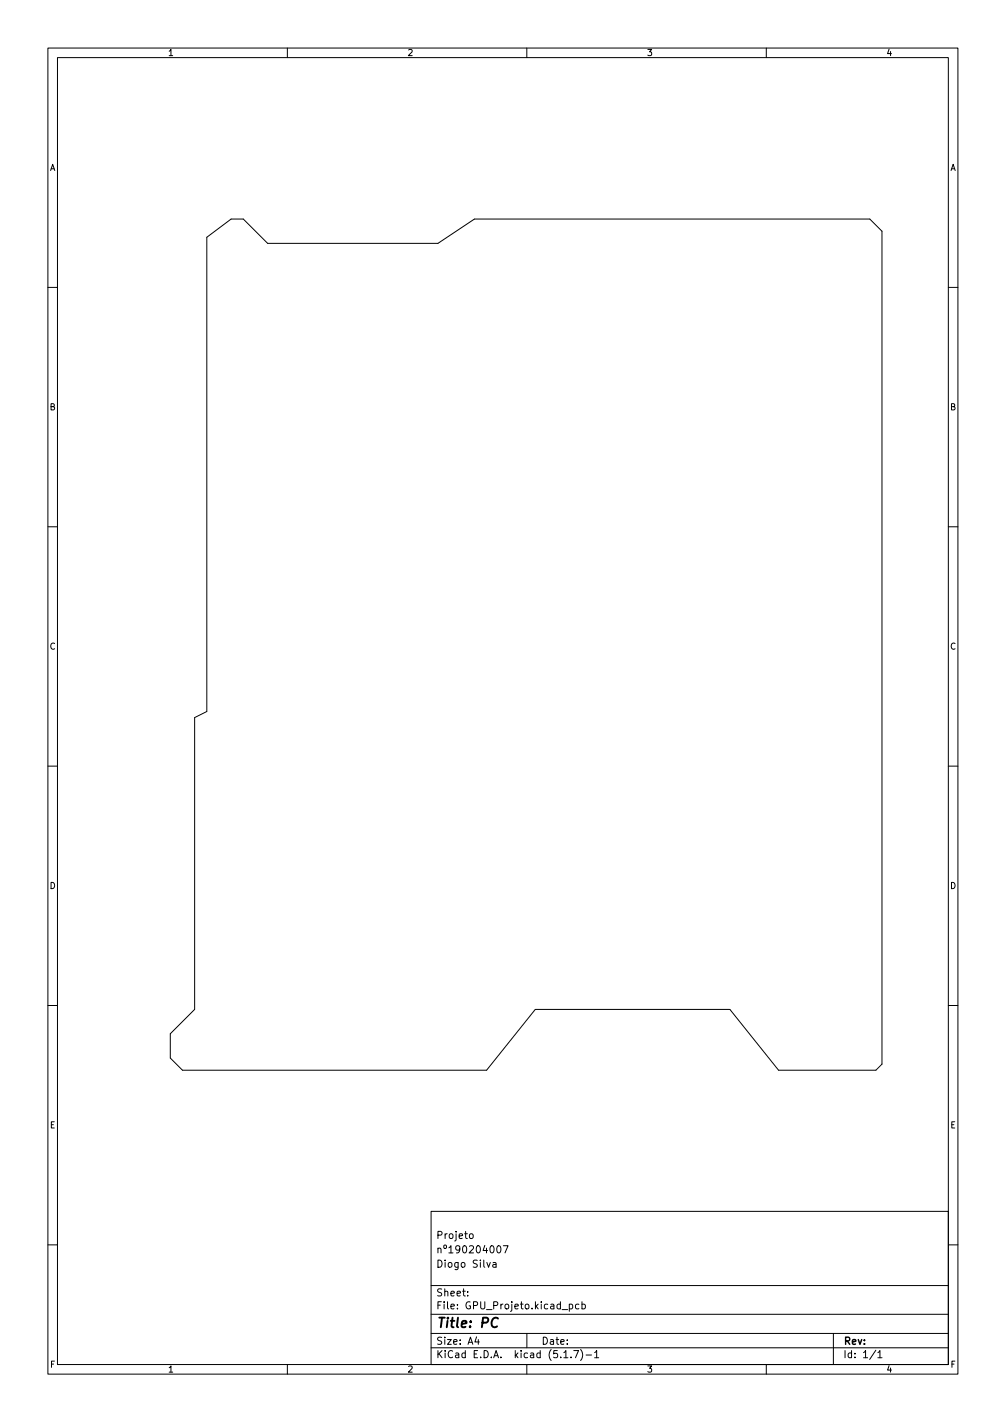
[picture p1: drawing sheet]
<svg xmlns="http://www.w3.org/2000/svg" width="210mm" height="297mm" viewBox="0 0 210 297" stroke-linecap="round" stroke-linejoin="round" font-family="sans-serif">
<defs><g id="words">
<text font-size="2.8" x="91" y="277.3">Title: PC</text>
<g font-size="2.1">
<text x="91" y="261.8">nº190204007</text>
<text x="91" y="258.8">Projeto</text>
<text x="91" y="264.8">Diogo Silva</text>
<text x="91" y="273.5">File: GPU_Projeto.kicad_pcb</text>
<text x="91" y="270.8">Sheet:</text>
<text x="91" y="280.9">Size: A4</text>
<text x="113" y="280.9">Date:</text>
<text x="176" y="280.9">Rev:</text>
<text x="91" y="283.7">KiCad E.D.A. kicad (5.1.7)-1</text>
<text x="176" y="283.7">Id: 1/1</text>
</g>
<g font-size="1.8">
<text x="35" y="11.7">1</text>
<text x="85" y="11.7">2</text>
<text x="135" y="11.7">3</text>
<text x="185" y="11.7">4</text>
<text x="10.3" y="35.7">A</text>
<text x="198.4" y="35.7">A</text>
<text x="10.3" y="85.7">B</text>
<text x="198.4" y="85.7">B</text>
<text x="10.3" y="135.7">C</text>
<text x="198.4" y="135.7">C</text>
<text x="10.3" y="185.7">D</text>
<text x="198.4" y="185.7">D</text>
<text x="10.4" y="235.7">E</text>
<text x="198.4" y="235.7">E</text>
<text x="10.4" y="285.7">F</text>
<text x="35" y="286.7">1</text>
<text x="85" y="286.7">2</text>
<text x="135" y="286.7">3</text>
<text x="185" y="286.7">4</text>
<text x="198.5" y="285.7">F</text>
</g>
</g></defs>
<g fill="none" stroke="#000" stroke-width=".21">
<path d="M10 10h190v277h-190zM12 12h186v273h-186zM60 10v2M110 10v2M160 10v2M43.2 49.6l5.1-3.8h2.5l5.1 5h35.5l7.7-5h82.5l2.5 2.5v174l-1.2 1.3h-20.3l-10.2-12.7h-40.6l-10.2 12.7h-63.5l-2.5-2.6v-5.1l5-5v-61l2.6-1.3zM10 60h2M198 60h2M10 110h2M198 110h2M10 160h2M198 160h2"/>
<path d="M10 210h2M198 210h2M90 253h108v32h-108zM98.2 257.8l.3-.1 .3 .3v.4l-.3 .3-.3-.1-.2-.2zM10 260h2M90 278.5h108M90 274.5h108M90 268.5h108M97.7 270.6v.1M97.7 269.8v.1M99.5 279.2l-.3 1.1h.9M99.9 279.8v1"/>
<path d="M101.7 263.7l.3 1 .4-1M102.9 263.8h.6l.1 .9M103.6 264.1h-.5l-.2 .3 .2 .3 .5-.1M103.9 260.4l.2-.2a.8 .8 0 0 1 .5 .8 .8 .8 0 0 1-.5 .7l-.2-.1-.2-.5zM105.1 260.2h1l-.7 1.5M110 278.5v3M117.4 273.6h1.1M118.9 272.5l.4-.1 .3 .3-.2 .6h-.5M118.9 272.4v1.5M120.9 272.5l-.5-.1-.2 .3 .1 .6h.6M121.5 272.5l.4-.1 .3 .3-.1 .6h-.6M121.5 271.9v1.5"/>
<path d="M174 278.5v6.5M198 260h2M60 285v2M90 281.5h108M110 285v2M117.7 282.5l.5-.4v1.5M117.7 283.6h.9M119.2 283.5v.1M119.8 282.1h1l-.6 1.5M121.2 281.9a1.72 1.72 0 0 1 0 2.3M122.4 283h1.1M124.2 282.5l.4-.4v1.5"/>
<path d="M124.2 283.6h.8M160 285v2M182.9 282l-1.3 2M183.3 282.5l.4-.4v1.5M183.3 283.6h.9"/>
</g>
<path d="M104 275.4a.88 .88 0 0 0-1 0 .88 .88 0 0 0-.4 1 .69 .69 0 0 0 .3 .8 .69 .69 0 0 0 .9-.1" fill="none" stroke="#000" stroke-width=".4"/>
<use href="#words"/>
</svg>
